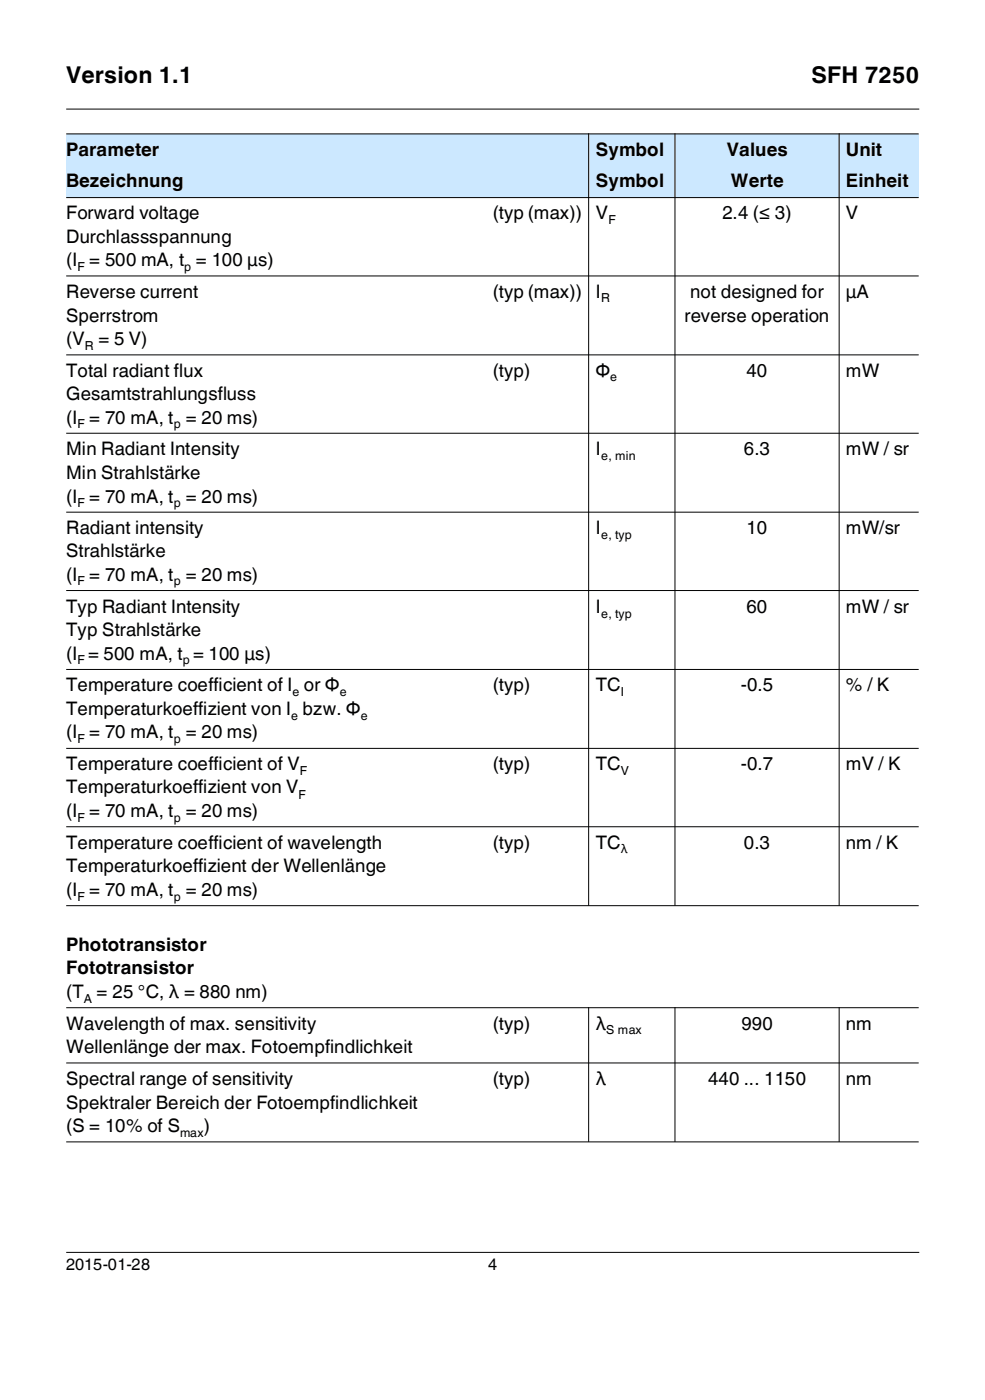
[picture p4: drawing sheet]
<svg xmlns="http://www.w3.org/2000/svg" width="148mm" height="210mm" viewBox="0 0 148 210" stroke-linecap="round" stroke-linejoin="round" font-family="sans-serif">
<defs><g id="words">
<g font-size="3.5">
<text x="9.9" y="12.5">Version 1.1</text>
<text x="121.8" y="12.5">SFH 7250</text>
</g>
<g font-size="2.8">
<text x="9.9" y="23.4">Parameter</text>
<text x="89.4" y="23.4">Symbol</text>
<text x="109.1" y="23.4">Values</text>
<text x="126.9" y="23.4">Unit</text>
<text x="9.9" y="28.2">Bezeichnung</text>
<text x="89.4" y="28.2">Symbol</text>
<text x="109.7" y="28.2">Werte</text>
<text x="126.9" y="28.2">Einheit</text>
<text x="9.9" y="32.9">Forward voltage</text>
<text x="73.9" y="32.9">(typ (max))</text>
<text x="89.4" y="32.9">V</text>
<text x="108.4" y="32.9">2.4 (≤ 3)</text>
<text x="126.9" y="32.9">V</text>
<text x="9.9" y="36.4">Durchlassspannung</text>
<text x="9.9" y="40">(I = 500 mA, t = 100 µs)</text>
<text x="9.9" y="44.7">Reverse current</text>
<text x="73.9" y="44.7">(typ (max))</text>
<text x="89.4" y="44.7">I</text>
<text x="103.6" y="44.7">not designed for</text>
<text x="126.9" y="44.7">µA</text>
<text x="9.9" y="48.3">Sperrstrom</text>
<text x="9.9" y="51.8">(V</text>
<text x="14.8" y="51.8">= 5 V)</text>
<text x="102.7" y="48.3">reverse operation</text>
<text x="9.9" y="56.6">Total radiant flux</text>
<text x="73.9" y="56.6">(typ)</text>
<text x="89.4" y="56.6">Φ</text>
<text x="112" y="56.6">40</text>
<text x="126.9" y="56.6">mW</text>
<text x="9.9" y="60.1">Gesamtstrahlungsfluss</text>
<text x="9.9" y="63.6">(I = 70 mA, t = 20 ms)</text>
<text x="9.9" y="68.4">Min Radiant Intensity</text>
<text x="9.9" y="71.9">Min Strahlstärke</text>
<text x="89.4" y="68.4">I</text>
<text x="111.6" y="68.4">6.3</text>
<text x="126.9" y="68.4">mW / sr</text>
<text x="9.9" y="75.5">(I = 70 mA, t = 20 ms)</text>
<text x="9.9" y="80.2">Radiant intensity</text>
<text x="9.9" y="83.7">Strahlstärke</text>
<text x="89.4" y="80.2">I</text>
<text x="112" y="80.2">10</text>
<text x="126.9" y="80.2">mW/sr</text>
<text x="9.9" y="87.2">(I = 70 mA, t = 20 ms)</text>
<text x="9.9" y="92">Typ Radiant Intensity</text>
<text x="9.9" y="95.5">Typ Strahlstärke</text>
<text x="89.4" y="92">I</text>
<text x="112" y="92">60</text>
<text x="126.9" y="92">mW / sr</text>
<text x="9.9" y="99.1">(I = 500 mA, t = 100 µs)</text>
<text x="9.9" y="107.4">Temperaturkoeffizient von I bzw. Φ</text>
<text x="9.9" y="103.8">Temperature coefficient of I or Φ</text>
<text x="73.9" y="103.8">(typ)</text>
<text x="89.4" y="103.8">TC</text>
<text x="111.2" y="103.8">-0.5</text>
<text x="126.9" y="103.8">% / K</text>
<text x="9.9" y="110.9">(I = 70 mA, t = 20 ms)</text>
<text x="9.9" y="115.7">Temperature coefficient of V</text>
<text x="9.9" y="119.2">Temperaturkoeffizient von V</text>
<text x="73.9" y="115.7">(typ)</text>
<text x="89.4" y="115.7">TC</text>
<text x="111.2" y="115.7">-0.7</text>
<text x="126.9" y="115.7">mV / K</text>
<text x="9.9" y="122.7">(I = 70 mA, t = 20 ms)</text>
<text x="9.9" y="127.5">Temperature coefficient of wavelength</text>
<text x="9.9" y="131">Temperaturkoeffizient der Wellenlänge</text>
<text x="73.9" y="127.5">(typ)</text>
<text x="89.4" y="127.5">TC</text>
<text x="111.6" y="127.5">0.3</text>
<text x="126.9" y="127.5">nm / K</text>
<text x="9.9" y="134.5">(I = 70 mA, t = 20 ms)</text>
<text x="9.9" y="142.8">Phototransistor</text>
<text x="9.9" y="146.3">Fototransistor</text>
<text x="9.9" y="149.9">(T = 25 °C, λ = 880 nm)</text>
<text x="9.9" y="154.6">Wavelength of max. sensitivity</text>
<text x="73.9" y="154.6">(typ)</text>
<text x="89.4" y="154.6">λ</text>
<text x="111.3" y="154.6">990</text>
<text x="126.9" y="154.6">nm</text>
<text x="9.9" y="158.2">Wellenlänge der max. Fotoempfindlichkeit</text>
<text x="9.9" y="162.9">Spectral range of sensitivity</text>
<text x="9.9" y="166.5">Spektraler Bereich der Fotoempfindlichkeit</text>
<text x="73.9" y="162.9">(typ)</text>
<text x="89.4" y="162.9">λ</text>
<text x="106.3" y="162.9">440 ... 1150</text>
<text x="126.9" y="162.9">nm</text>
<text x="9.9" y="170">(S = 10% of S</text>
<text x="30.6" y="170">)</text>
</g>
<g font-size="2.5">
<text x="9.9" y="190.8">2015-01-28</text>
<text x="73.3" y="190.8">4</text>
</g>
<g font-size="1.9">
<text x="91.3" y="33.7">F</text>
<text x="11.6" y="40.7">F</text>
<text x="27.6" y="40.7">p</text>
<text x="90.2" y="45.4">R</text>
<text x="12.7" y="52.5">R</text>
<text x="91.6" y="57.3">e</text>
<text x="11.6" y="64.3">F</text>
<text x="26.1" y="64.3">p</text>
<text x="90.2" y="69.1">e, min</text>
<text x="11.6" y="76.2">F</text>
<text x="26.1" y="76.2">p</text>
<text x="90.2" y="80.9">e, typ</text>
<text x="11.6" y="87.9">F</text>
<text x="26.1" y="87.9">p</text>
<text x="90.2" y="92.8">e, typ</text>
<text x="11.6" y="99.8">F</text>
<text x="27.5" y="99.8">p</text>
<text x="43.9" y="104.5">e</text>
<text x="51" y="104.5">e</text>
<text x="93.2" y="104.5">I</text>
<text x="11.6" y="111.6">F</text>
<text x="26.1" y="111.6">p</text>
<text x="43.7" y="108.1">e</text>
<text x="54.1" y="108.1">e</text>
<text x="44.8" y="119.9">F</text>
<text x="45" y="116.4">F</text>
<text x="93.2" y="116.4">V</text>
<text x="11.6" y="123.4">F</text>
<text x="26.1" y="123.4">p</text>
<text x="93.2" y="128.1">λ</text>
<text x="11.6" y="135.3">F</text>
<text x="26.1" y="135.3">p</text>
<text x="12.6" y="150.6">A</text>
<text x="91" y="155.3">S max</text>
<text x="27" y="170.7">max</text>
</g>
</g></defs>
<path d="M9.9 16.4h128.1M9.9 188.1h128.1" fill="none" stroke="#000" stroke-width=".15"/>
<g fill="#cce8ff">
<path d="M9.9 20.1h62.9v4.7h-62.9z"/>
<path d="M72.8 20.1h15.5v4.7h-15.5z"/>
<path d="M88.3 20.1h13v4.7h-13z"/>
<path d="M101.3 20.1h24.6v4.7h-24.6z"/>
<path d="M125.9 20.1h12v4.7h-12z"/>
<path d="M9.9 24.8h62.9v4.9h-62.9z"/>
<path d="M72.8 24.8h15.5v4.9h-15.5z"/>
<path d="M88.3 24.8h13v4.9h-13z"/>
<path d="M101.3 24.8h24.6v4.9h-24.6z"/>
<path d="M125.9 24.8h12v4.9h-12z"/>
</g>
<g fill="none" stroke="#000" stroke-width=".15">
<path d="M9.9 20.1h128M9.9 29.7h128M88.3 20v116M101.3 20v116M125.9 20v116M9.9 41.4h128M9.9 53.3h128M9.9 65.1h128M9.9 76.9h128M9.9 88.7h128M9.9 100.5h128M9.9 112.4h128"/>
<path d="M9.9 124.2h128M9.9 136h128M9.9 151.3h128M9.9 159.6h128M88.3 151.3v20.2M101.3 151.3v20.2M125.9 151.3v20.2M9.9 171.5h128"/>
</g>
<use href="#words"/>
</svg>
